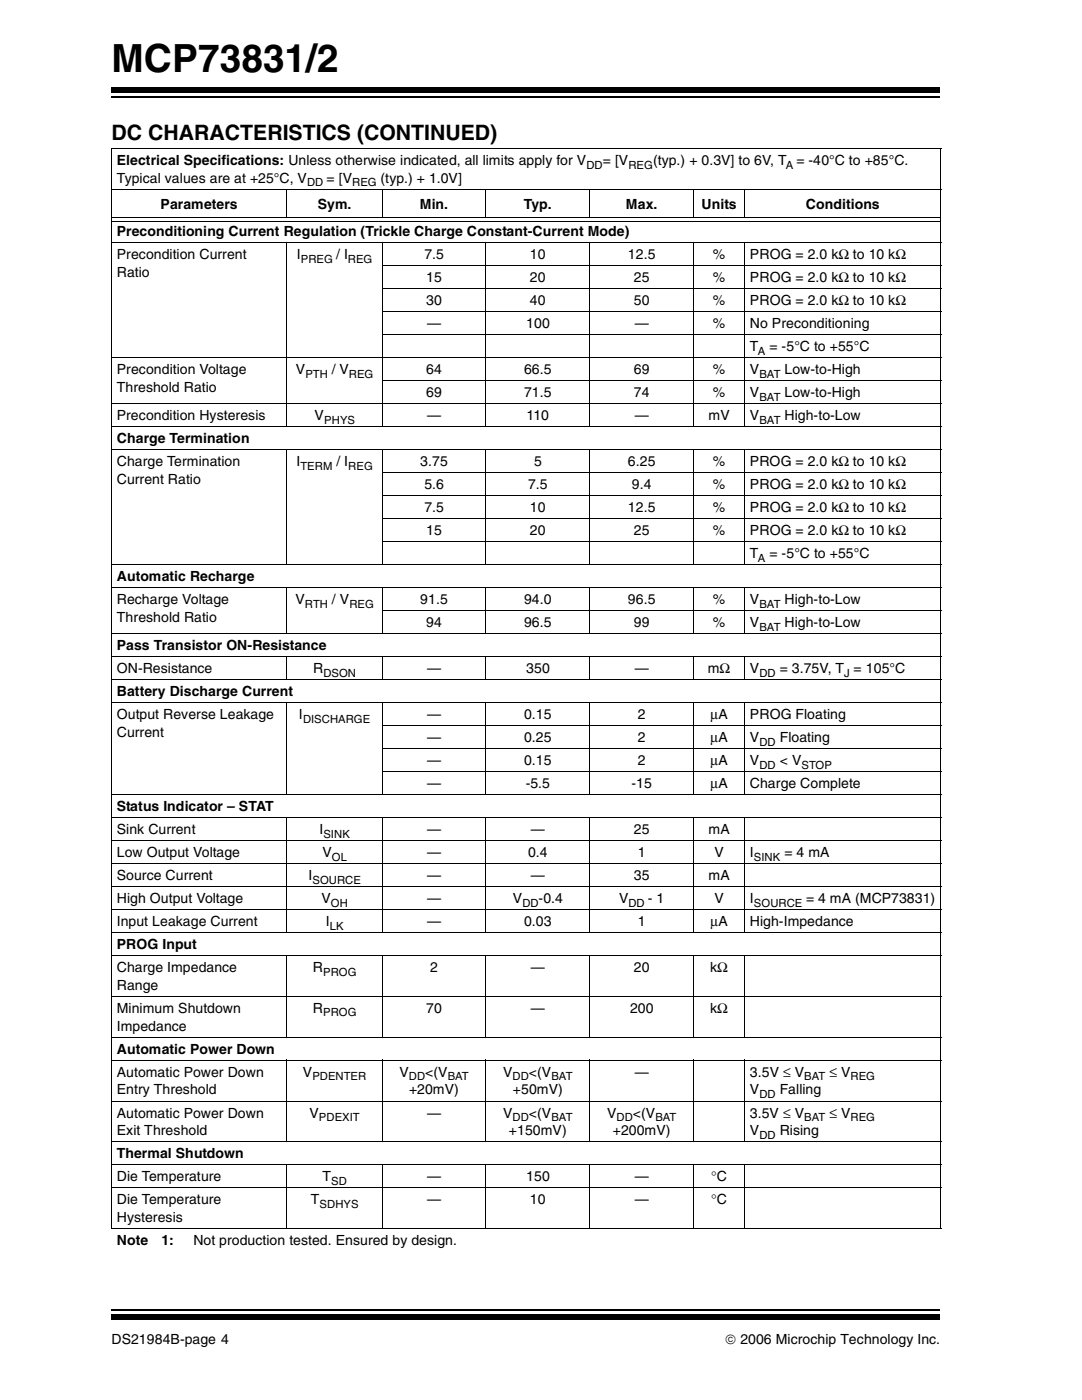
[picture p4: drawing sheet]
<svg xmlns="http://www.w3.org/2000/svg" width="216mm" height="279mm" viewBox="0 0 216 279" stroke-linecap="round" stroke-linejoin="round" font-family="sans-serif">
<defs><g id="words">
<text font-size="7.7" x="22.2" y="14.4">MCP73831/2</text>
<text font-size="4.2" x="22.2" y="27.9">DC CHARACTERISTICS (CONTINUED)</text>
<g font-size="2.8">
<text x="23.3" y="32.9">Electrical Specifications: Unless otherwise indicated, all limits apply for V</text>
<text x="120.1" y="32.9">= [V</text>
<text x="130.1" y="32.9">(typ.) + 0.3V] to 6V, T = -40°C to +85°C.</text>
<text x="23.3" y="36.4">Typical values are at +25°C, V</text>
<text x="32" y="41.7">Parameters</text>
<text x="63.3" y="41.7">Sym.</text>
<text x="65.1" y="36.4">= [V</text>
<text x="75.8" y="36.4">(typ.) + 1.0V]</text>
<text x="83.6" y="41.7">Min.</text>
<text x="104.3" y="41.7">Typ.</text>
<text x="124.7" y="41.7">Max.</text>
<text x="139.8" y="41.7">Units</text>
<text x="160.5" y="41.7">Conditions</text>
<text x="23.3" y="47">Preconditioning Current Regulation (Trickle Charge Constant-Current Mode)</text>
<text x="23.3" y="51.6">Precondition Current</text>
<text x="59.1" y="51.6">I</text>
<text x="67" y="51.6">/ I</text>
<text x="84.5" y="51.6">7.5</text>
<text x="105.6" y="51.6">10</text>
<text x="125.1" y="51.6">12.5</text>
<text x="142" y="51.6">%</text>
<text x="149.4" y="51.6">PROG = 2.0 kΩ to 10 kΩ</text>
<text x="23.3" y="55.2">Ratio</text>
<text x="84.9" y="56.2">15</text>
<text x="105.6" y="56.2">20</text>
<text x="126.3" y="56.2">25</text>
<text x="142" y="56.2">%</text>
<text x="149.4" y="56.2">PROG = 2.0 kΩ to 10 kΩ</text>
<text x="84.9" y="60.8">30</text>
<text x="85.1" y="65.4">—</text>
<text x="104.8" y="65.4">100</text>
<text x="105.6" y="60.8">40</text>
<text x="126.3" y="60.8">50</text>
<text x="126.4" y="65.4">—</text>
<text x="142" y="65.4">%</text>
<text x="142" y="60.8">%</text>
<text x="149.4" y="65.4">No Preconditioning</text>
<text x="149.4" y="60.8">PROG = 2.0 kΩ to 10 kΩ</text>
<text x="149.4" y="70">T</text>
<text x="153.3" y="70">= -5°C to +55°C</text>
<text x="23.3" y="74.5">Precondition Voltage</text>
<text x="58.9" y="74.5">V</text>
<text x="66.1" y="74.5">/ V</text>
<text x="84.9" y="74.5">64</text>
<text x="104.4" y="74.5">66.5</text>
<text x="126.3" y="74.5">69</text>
<text x="142" y="74.5">%</text>
<text x="149.4" y="74.5">V</text>
<text x="156.3" y="74.5">Low-to-High</text>
<text x="23.3" y="83.7">Precondition Hysteresis</text>
<text x="23.3" y="78.1">Threshold Ratio</text>
<text x="62.7" y="83.7">V</text>
<text x="84.9" y="79.2">69</text>
<text x="85.1" y="83.7">—</text>
<text x="104.4" y="79.2">71.5</text>
<text x="104.9" y="83.7">110</text>
<text x="126.3" y="79.2">74</text>
<text x="126.4" y="83.7">—</text>
<text x="141.1" y="83.7">mV</text>
<text x="142" y="79.2">%</text>
<text x="149.4" y="79.2">V</text>
<text x="149.4" y="83.7">V</text>
<text x="156.3" y="79.2">Low-to-High</text>
<text x="156.3" y="83.7">High-to-Low</text>
<text x="23.3" y="88.3">Charge Termination</text>
<text x="23.3" y="92.9">Charge Termination</text>
<text x="59.1" y="92.9">I</text>
<text x="67" y="92.9">/ I</text>
<text x="83.7" y="92.9">3.75</text>
<text x="106.4" y="92.9">5</text>
<text x="125.1" y="92.9">6.25</text>
<text x="142" y="92.9">%</text>
<text x="149.4" y="92.9">PROG = 2.0 kΩ to 10 kΩ</text>
<text x="23.3" y="96.4">Current Ratio</text>
<text x="84.5" y="97.5">5.6</text>
<text x="105.2" y="97.5">7.5</text>
<text x="125.9" y="97.5">9.4</text>
<text x="142" y="97.5">%</text>
<text x="149.4" y="97.5">PROG = 2.0 kΩ to 10 kΩ</text>
<text x="84.5" y="102.1">7.5</text>
<text x="84.9" y="106.7">15</text>
<text x="105.6" y="102.1">10</text>
<text x="105.6" y="106.7">20</text>
<text x="125.1" y="102.1">12.5</text>
<text x="126.3" y="106.7">25</text>
<text x="142" y="102.1">%</text>
<text x="142" y="106.7">%</text>
<text x="149.4" y="102.1">PROG = 2.0 kΩ to 10 kΩ</text>
<text x="149.4" y="106.7">PROG = 2.0 kΩ to 10 kΩ</text>
<text x="149.4" y="111.3">T</text>
<text x="153.3" y="111.3">= -5°C to +55°C</text>
<text x="23.3" y="115.8">Automatic Recharge</text>
<text x="23.3" y="120.4">Recharge Voltage</text>
<text x="23.3" y="124">Threshold Ratio</text>
<text x="58.9" y="120.4">V</text>
<text x="66.1" y="120.4">/ V</text>
<text x="83.7" y="120.4">91.5</text>
<text x="84.9" y="125">94</text>
<text x="104.4" y="120.4">94.0</text>
<text x="104.4" y="125">96.5</text>
<text x="125.1" y="120.4">96.5</text>
<text x="126.3" y="125">99</text>
<text x="142" y="120.4">%</text>
<text x="142" y="125">%</text>
<text x="149.4" y="120.4">V</text>
<text x="149.4" y="125">V</text>
<text x="156.3" y="120.4">High-to-Low</text>
<text x="156.3" y="125">High-to-Low</text>
<text x="23.3" y="129.6">Pass Transistor ON-Resistance</text>
<text x="23.3" y="134.2">ON-Resistance</text>
<text x="62.4" y="134.2">R</text>
<text x="85.1" y="134.2">—</text>
<text x="104.8" y="134.2">350</text>
<text x="126.4" y="134.2">—</text>
<text x="141" y="134.2">mΩ</text>
<text x="149.4" y="134.2">V</text>
<text x="155.3" y="134.2">= 3.75V, T = 105°C</text>
<text x="23.3" y="138.8">Battery Discharge Current</text>
<text x="23.3" y="143.3">Output Reverse Leakage</text>
<text x="59.6" y="143.3">I</text>
<text x="85.1" y="143.3">—</text>
<text x="104.4" y="143.3">0.15</text>
<text x="127.1" y="143.3">2</text>
<text x="141.5" y="143.3">μA</text>
<text x="149.4" y="143.3">PROG Floating</text>
<text x="23.3" y="146.9">Current</text>
<text x="85.1" y="148">—</text>
<text x="104.4" y="148">0.25</text>
<text x="127.1" y="148">2</text>
<text x="141.5" y="148">μA</text>
<text x="149.4" y="148">V</text>
<text x="155.3" y="148">Floating</text>
<text x="85.1" y="152.5">—</text>
<text x="104.4" y="152.5">0.15</text>
<text x="127.1" y="152.5">2</text>
<text x="141.5" y="152.5">μA</text>
<text x="149.4" y="152.5">V</text>
<text x="155.3" y="152.5">&lt; V</text>
<text x="23.3" y="161.7">Status Indicator – STAT</text>
<text x="85.1" y="157.1">—</text>
<text x="104.7" y="157.1">-5.5</text>
<text x="125.8" y="157.1">-15</text>
<text x="141.5" y="157.1">μA</text>
<text x="149.4" y="157.1">Charge Complete</text>
<text x="23.3" y="166.3">Sink Current</text>
<text x="63.7" y="166.3">I</text>
<text x="85.1" y="166.3">—</text>
<text x="105.7" y="166.3">—</text>
<text x="126.3" y="166.3">25</text>
<text x="141.1" y="166.3">mA</text>
<text x="23.3" y="170.9">Low Output Voltage</text>
<text x="64.2" y="170.9">V</text>
<text x="85.1" y="170.9">—</text>
<text x="105.2" y="170.9">0.4</text>
<text x="127.1" y="170.9">1</text>
<text x="142.3" y="170.9">V</text>
<text x="149.4" y="170.9">I</text>
<text x="156.3" y="170.9">= 4 mA</text>
<text x="23.3" y="175.5">Source Current</text>
<text x="61.5" y="175.5">I</text>
<text x="85.1" y="175.5">—</text>
<text x="105.7" y="175.5">—</text>
<text x="126.3" y="175.5">35</text>
<text x="141.1" y="175.5">mA</text>
<text x="23.3" y="184.6">Input Leakage Current</text>
<text x="23.3" y="180">High Output Voltage</text>
<text x="64" y="180">V</text>
<text x="64.9" y="184.6">I</text>
<text x="85.1" y="180">—</text>
<text x="85.1" y="184.6">—</text>
<text x="102.2" y="180">V</text>
<text x="104.4" y="184.6">0.03</text>
<text x="107.3" y="180">-0.4</text>
<text x="123.3" y="180">V</text>
<text x="127.1" y="184.6">1</text>
<text x="129.1" y="180">- 1</text>
<text x="141.5" y="184.6">μA</text>
<text x="142.3" y="180">V</text>
<text x="149.4" y="180">I</text>
<text x="149.4" y="184.6">High-Impedance</text>
<text x="160.6" y="180">= 4 mA (MCP73831)</text>
<text x="23.3" y="189.2">PROG Input</text>
<text x="23.3" y="193.8">Charge Impedance</text>
<text x="23.3" y="197.3">Range</text>
<text x="62.3" y="193.8">R</text>
<text x="85.7" y="193.8">2</text>
<text x="105.7" y="193.8">—</text>
<text x="126.3" y="193.8">20</text>
<text x="141.5" y="193.8">kΩ</text>
<text x="23.3" y="201.9">Minimum Shutdown</text>
<text x="62.3" y="201.9">R</text>
<text x="84.9" y="201.9">70</text>
<text x="105.7" y="201.9">—</text>
<text x="125.5" y="201.9">200</text>
<text x="141.5" y="201.9">kΩ</text>
<text x="23.3" y="205.4">Impedance</text>
<text x="23.3" y="210">Automatic Power Down</text>
<text x="23.3" y="214.6">Automatic Power Down</text>
<text x="60.3" y="214.6">V</text>
<text x="79.6" y="214.6">V</text>
<text x="84.7" y="214.6">&lt;(V</text>
<text x="100.2" y="214.6">V</text>
<text x="105.4" y="214.6">&lt;(V</text>
<text x="126.4" y="214.6">—</text>
<text x="149.4" y="214.6">3.5V ≤ V</text>
<text x="165.2" y="214.6">≤ V</text>
<text x="23.3" y="218.1">Entry Threshold</text>
<text x="81.5" y="218.1">+20mV)</text>
<text x="102.2" y="218.1">+50mV)</text>
<text x="149.4" y="218.1">V</text>
<text x="155.3" y="218.1">Falling</text>
<text x="23.3" y="222.8">Automatic Power Down</text>
<text x="23.3" y="226.3">Exit Threshold</text>
<text x="61.7" y="222.8">V</text>
<text x="85.1" y="222.8">—</text>
<text x="100.2" y="222.8">V</text>
<text x="101.4" y="226.3">+150mV)</text>
<text x="105.4" y="222.8">&lt;(V</text>
<text x="120.9" y="222.8">V</text>
<text x="122.1" y="226.3">+200mV)</text>
<text x="126.1" y="222.8">&lt;(V</text>
<text x="149.4" y="222.8">3.5V ≤ V</text>
<text x="149.4" y="226.3">V</text>
<text x="155.3" y="226.3">Rising</text>
<text x="165.2" y="222.8">≤ V</text>
<text x="23.3" y="230.8">Thermal Shutdown</text>
<text x="23.3" y="235.5">Die Temperature</text>
<text x="64.3" y="235.5">T</text>
<text x="85.1" y="235.5">—</text>
<text x="104.8" y="235.5">150</text>
<text x="126.4" y="235.5">—</text>
<text x="141.7" y="235.5">°C</text>
<text x="23.3" y="240">Die Temperature</text>
<text x="23.3" y="243.5">Hysteresis</text>
<text x="61.9" y="240">T</text>
<text x="85.1" y="240">—</text>
<text x="105.6" y="240">10</text>
<text x="126.4" y="240">—</text>
<text x="141.7" y="240">°C</text>
<text x="23.3" y="248.2">Note</text>
<text x="32.2" y="248.2">1:</text>
<text x="38.5" y="248.2">Not production tested. Ensured by design.</text>
<text x="22.2" y="267.8">DS21984B-page 4</text>
<text x="144.5" y="267.8">© 2006 Microchip Technology Inc.</text>
</g>
<g font-size="2.2">
<text x="116.8" y="33.7">DD</text>
<text x="125.2" y="33.7">REG</text>
<text x="156.5" y="33.7">A</text>
<text x="61.2" y="37.2">DD</text>
<text x="70.1" y="37.2">REG</text>
<text x="59.9" y="52.3">PREG</text>
<text x="69.3" y="52.3">REG</text>
<text x="151" y="70.7">A</text>
<text x="60.8" y="75.3">PTH</text>
<text x="69.5" y="75.3">REG</text>
<text x="151.3" y="75.3">BAT</text>
<text x="151.3" y="79.8">BAT</text>
<text x="64.6" y="84.5">PHYS</text>
<text x="151.3" y="84.5">BAT</text>
<text x="59.9" y="93.6">TERM</text>
<text x="69.4" y="93.6">REG</text>
<text x="151" y="112">A</text>
<text x="60.7" y="121.1">RTH</text>
<text x="69.6" y="121.1">REG</text>
<text x="151.3" y="121.1">BAT</text>
<text x="151.3" y="125.7">BAT</text>
<text x="64.4" y="134.9">DSON</text>
<text x="151.3" y="134.9">DD</text>
<text x="168.1" y="134.9">J</text>
<text x="60.4" y="144.1">DISCHARGE</text>
<text x="151.3" y="148.6">DD</text>
<text x="151.3" y="153.2">DD</text>
<text x="159.6" y="153.2">STOP</text>
<text x="64.4" y="167">SINK</text>
<text x="66.1" y="171.6">OL</text>
<text x="150.2" y="171.6">SINK</text>
<text x="62.2" y="176.1">SOURCE</text>
<text x="65.7" y="185.3">LK</text>
<text x="65.9" y="180.8">OH</text>
<text x="104.1" y="180.8">DD</text>
<text x="125.2" y="180.8">DD</text>
<text x="150.2" y="180.8">SOURCE</text>
<text x="64.4" y="194.5">PROG</text>
<text x="64.4" y="202.6">PROG</text>
<text x="62.2" y="215.3">PDENTER</text>
<text x="81.4" y="215.3">DD</text>
<text x="89.2" y="215.3">BAT</text>
<text x="102.1" y="215.3">DD</text>
<text x="109.9" y="215.3">BAT</text>
<text x="160.2" y="215.3">BAT</text>
<text x="169.4" y="215.3">REG</text>
<text x="151.3" y="218.9">DD</text>
<text x="63.5" y="223.4">PDEXIT</text>
<text x="102.1" y="223.4">DD</text>
<text x="109.9" y="223.4">BAT</text>
<text x="122.8" y="223.4">DD</text>
<text x="130.6" y="223.4">BAT</text>
<text x="151.3" y="227">DD</text>
<text x="160.2" y="223.4">BAT</text>
<text x="169.4" y="223.4">REG</text>
<text x="66" y="236.1">SD</text>
<text x="63.7" y="240.7">SDHYS</text>
</g>
</g></defs>
<path d="M22.2 19.3h165.1" fill="none" stroke="#000" stroke-width=".34"/>
<path d="M22.2 17.4h165.1v1h-165.1z" fill="#000"/>
<path d="M22.2 260h165.1v5.9h-165.1z" fill="#fff"/>
<path d="M22.2 261h165.1" fill="none" stroke="#000" stroke-width=".34"/>
<path d="M22.2 262h165.1v1.1h-165.1z" fill="#000"/>
<g fill="none" stroke="#000" stroke-width=".2">
<path d="M22.1 29.6h165.4M22.1 37.8h165.4M22.2 29.7v215.1M57.1 37.7v5.5M76.2 37.7v5.5M96.8 37.7v5.5M117.5 37.7v5.5M138.2 37.7v5.5M148.3 37.7v5.5M187.4 29.7v215.1M22.1 48.3h165.4M22.3 43.3h165"/>
<path d="M22.3 44.2h165M57.1 48.3v36.8M76.1 52.9h111.4M76.1 57.5h111.4M76.2 48.3v36.8M96.8 48.3v36.8M117.5 48.3v36.8M138.2 48.3v36.8M148.3 48.3v36.8M22.1 71.3h165.4M76.1 62.1h111.4M76.1 66.7h111.4"/>
<path d="M76.1 75.9h111.4M22.1 80.4h165.4M22.1 85h165.4M22.1 89.6h165.4M57.1 89.5v23.1M76.1 94.2h111.4M76.1 98.8h111.4M76.2 89.5v23.1M96.8 89.5v23.1M117.5 89.5v23.1M138.2 89.5v23.1M148.3 89.5v23.1"/>
<path d="M22.1 112.6h165.4M22.1 117.1h165.4M57.1 117.1v9.3M76.1 103.4h111.4M76.1 108h111.4M76.2 117.1v9.3M96.8 117.1v9.3M117.5 117.1v9.3M138.2 117.1v9.3M148.3 117.1v9.3M22.1 126.3h165.4M22.1 130.9h165.4"/>
<path d="M22.1 135.5h165.4M57.1 130.8v4.8M57.1 140v18.5M76.1 121.7h111.4M76.2 130.8v4.8M76.2 140v18.5M96.8 130.8v4.8M96.8 140v18.5M117.5 130.8v4.8M117.5 140v18.5M138.2 130.8v4.8M138.2 140v18.5"/>
<path d="M148.3 130.8v4.8M148.3 140v18.5M22.1 140.1h165.4M22.1 158.4h165.4M76.1 144.7h111.4M76.1 149.2h111.4M76.1 153.8h111.4M22.1 163h165.4M22.1 167.6h165.4M22.1 172.2h165.4M22.1 176.7h165.4M57.1 162.9v23.1"/>
<path d="M76.2 162.9v23.1M96.8 162.9v23.1M117.5 162.9v23.1M138.2 162.9v23.1M148.3 162.9v23.1M22.1 181.4h165.4M22.1 185.9h165.4M22.1 190.5h165.4M22.1 198.6h165.4M57.1 190.4v16.4M76.2 190.4v16.4M96.8 190.4v16.4"/>
<path d="M117.5 190.4v16.4M138.2 190.4v16.4M148.3 190.4v16.4M22.1 206.8h165.4M22.1 211.3h165.4M22.1 219.5h165.4M57.1 211.2v16.4M76.2 211.2v16.4M96.8 211.2v16.4M117.5 211.2v16.4M138.2 211.2v16.4M148.3 211.2v16.4"/>
<path d="M22.1 227.5h165.4M22.1 232.2h165.4M22.1 236.7h165.4M57.1 232.1v12.8M76.2 232.1v12.8M96.8 232.1v12.8M117.5 232.1v12.8M138.2 232.1v12.8M148.3 232.1v12.8M22.1 244.9h165.4"/>
</g>
<use href="#words"/>
</svg>
